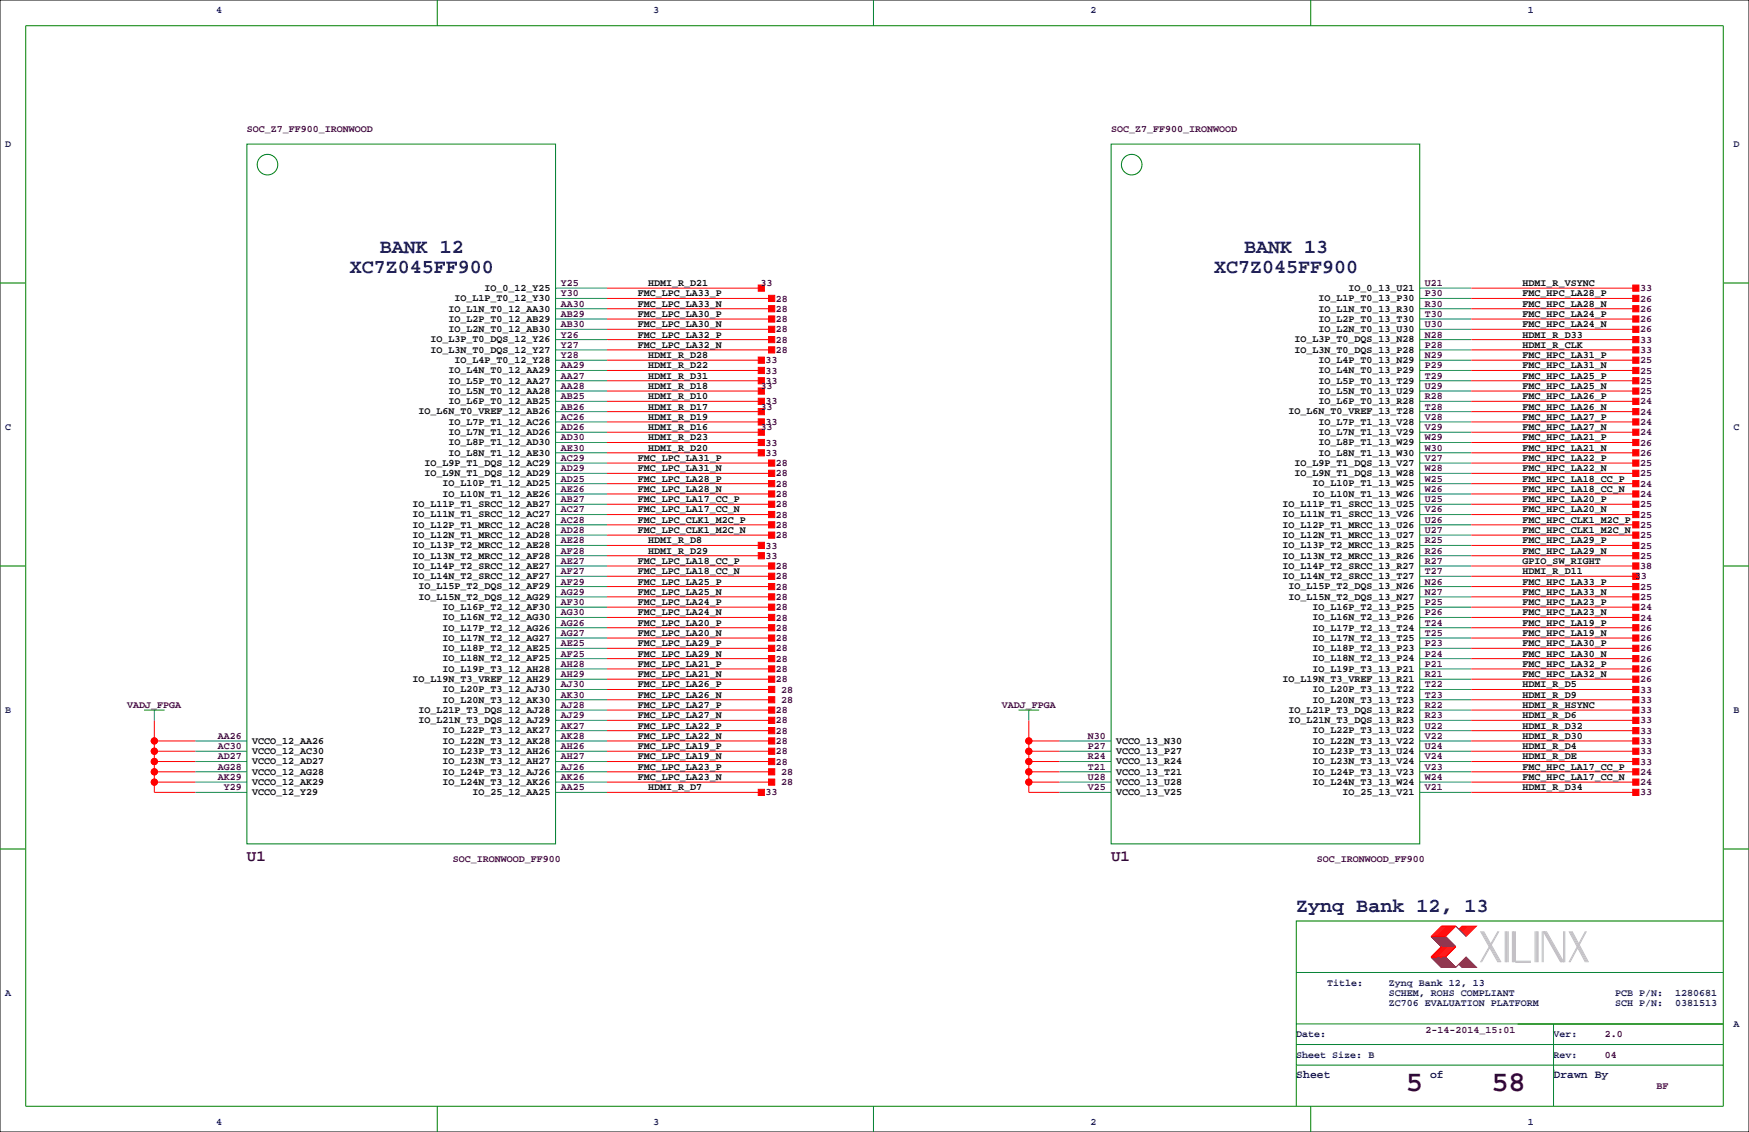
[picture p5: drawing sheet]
<svg xmlns="http://www.w3.org/2000/svg" width="432mm" height="279mm" viewBox="0 0 432 279" stroke-linecap="round" stroke-linejoin="round" font-family="sans-serif">
<defs><g id="words">
<g font-size="7.1" fill="#400040">
<text x="347" y="269.3">5</text>
<text x="368.2" y="269.3">58</text>
</g>
<g font-size="4.9" fill="#0000a0">
<text x="93.8" y="62.3">BANK 12</text>
<text x="307.1" y="62.3">BANK 13</text>
<text x="86.4" y="67.4">XC7Z045FF900</text>
<text x="299.7" y="67.4">XC7Z045FF900</text>
<text x="320" y="225.1">Zynq Bank 12, 13</text>
</g>
<g font-size="3.9" fill="#400040">
<text x="61" y="212.6">U1</text>
<text x="274.3" y="212.6">U1</text>
</g>
<g font-size="2.8" fill="#0000a0">
<text x="320" y="266.1">Sheet</text>
<text x="353.1" y="266.1">of</text>
<text x="383.5" y="266.1">Drawn By</text>
</g>
<g font-size="2.5" fill="#0000a0">
<text x="53.3" y="3.3">4</text>
<text x="161.3" y="3.3">3</text>
<text x="269.2" y="3.3">2</text>
<text x="377.2" y="3.3">1</text>
<text x="1.3" y="36.3">D</text>
<text x="428" y="36.3">D</text>
<text x="1.3" y="106.2">C</text>
<text x="428" y="106.2">C</text>
<text x="1.3" y="176">B</text>
<text x="428" y="176">B</text>
<text x="1.3" y="245.9">A</text>
<text x="327.7" y="243.3">Title:</text>
<text x="342.9" y="245.9">SCHEM, ROHS COMPLIANT</text>
<text x="342.9" y="243.3">Zynq Bank 12, 13</text>
<text x="398.8" y="245.9">PCB P/N:</text>
<text x="413.6" y="245.9">1280681</text>
<text x="342.9" y="248.4">ZC706 EVALUATION PLATFORM</text>
<text x="398.8" y="248.4">SCH P/N:</text>
<text x="413.6" y="248.4">0381513</text>
<text x="320" y="256">Date:</text>
<text x="383.5" y="256">Ver:</text>
<text x="428" y="253.5">A</text>
<text x="320" y="261.1">Sheet Size: B</text>
<text x="383.5" y="261.1">Rev:</text>
<text x="53.3" y="277.6">4</text>
<text x="161.3" y="277.6">3</text>
<text x="269.2" y="277.6">2</text>
<text x="377.2" y="277.6">1</text>
</g>
<g font-size="2.5" fill="#400040">
<text x="61" y="32.5">SOC_Z7_FF900_IRONWOOD</text>
<text x="274.3" y="32.5">SOC_Z7_FF900_IRONWOOD</text>
<text x="138.4" y="70.6">Y25</text>
<text x="187.7" y="70.6">33</text>
<text x="351.8" y="70.6">U21</text>
<text x="404.9" y="71.9">33</text>
<text x="138.4" y="75.7">AA30</text>
<text x="138.4" y="73.2">Y30</text>
<text x="191.6" y="77">28</text>
<text x="191.6" y="74.4">28</text>
<text x="351.8" y="75.7">R30</text>
<text x="351.8" y="73.2">P30</text>
<text x="404.9" y="77">26</text>
<text x="404.9" y="74.4">26</text>
<text x="138.4" y="83.3">Y26</text>
<text x="138.4" y="80.8">AB30</text>
<text x="138.4" y="78.2">AB29</text>
<text x="191.6" y="79.5">28</text>
<text x="191.6" y="82">28</text>
<text x="351.8" y="83.3">N28</text>
<text x="351.8" y="80.8">U30</text>
<text x="351.8" y="78.2">T30</text>
<text x="404.9" y="82">26</text>
<text x="404.9" y="79.5">26</text>
<text x="138.4" y="88.4">Y28</text>
<text x="138.4" y="85.9">Y27</text>
<text x="189" y="89.7">33</text>
<text x="191.6" y="87.1">28</text>
<text x="191.6" y="84.6">28</text>
<text x="351.8" y="88.4">N29</text>
<text x="351.8" y="85.9">P28</text>
<text x="404.9" y="89.7">25</text>
<text x="404.9" y="84.6">33</text>
<text x="404.9" y="87.1">33</text>
<text x="138.4" y="93.5">AA27</text>
<text x="138.4" y="90.9">AA29</text>
<text x="189" y="94.7">33</text>
<text x="189" y="92.2">33</text>
<text x="351.8" y="93.5">T29</text>
<text x="351.8" y="90.9">P29</text>
<text x="404.9" y="92.2">25</text>
<text x="404.9" y="94.7">25</text>
<text x="138.4" y="101.1">AB26</text>
<text x="138.4" y="98.6">AB25</text>
<text x="138.4" y="96">AA28</text>
<text x="187.7" y="101.1">33</text>
<text x="187.7" y="96">33</text>
<text x="189" y="99.8">33</text>
<text x="351.8" y="101.1">T28</text>
<text x="351.8" y="98.6">R28</text>
<text x="351.8" y="96">U29</text>
<text x="404.9" y="99.8">24</text>
<text x="404.9" y="97.3">25</text>
<text x="138.4" y="106.2">AD26</text>
<text x="138.4" y="103.6">AC26</text>
<text x="187.7" y="106.2">33</text>
<text x="189" y="104.9">33</text>
<text x="351.8" y="106.2">V29</text>
<text x="351.8" y="103.6">V28</text>
<text x="404.9" y="102.4">24</text>
<text x="404.9" y="107.4">24</text>
<text x="404.9" y="104.9">24</text>
<text x="138.4" y="113.8">AC29</text>
<text x="138.4" y="111.3">AE30</text>
<text x="138.4" y="108.7">AD30</text>
<text x="189" y="110">33</text>
<text x="189" y="112.5">33</text>
<text x="351.8" y="113.8">V27</text>
<text x="351.8" y="111.3">W30</text>
<text x="351.8" y="108.7">W29</text>
<text x="404.9" y="112.5">26</text>
<text x="404.9" y="110">26</text>
<text x="138.4" y="118.9">AD25</text>
<text x="138.4" y="116.3">AD29</text>
<text x="191.6" y="117.6">28</text>
<text x="191.6" y="115.1">28</text>
<text x="351.8" y="118.9">W25</text>
<text x="351.8" y="116.3">W28</text>
<text x="404.9" y="115.1">25</text>
<text x="404.9" y="117.6">25</text>
<text x="138.4" y="124">AB27</text>
<text x="138.4" y="121.4">AE26</text>
<text x="191.6" y="120.1">28</text>
<text x="191.6" y="122.7">28</text>
<text x="191.6" y="125.2">28</text>
<text x="351.8" y="124">U25</text>
<text x="351.8" y="121.4">W26</text>
<text x="404.9" y="125.2">25</text>
<text x="404.9" y="122.7">24</text>
<text x="404.9" y="120.1">24</text>
<text x="138.4" y="131.6">AD28</text>
<text x="138.4" y="129">AC28</text>
<text x="138.4" y="126.5">AC27</text>
<text x="191.6" y="130.3">28</text>
<text x="191.6" y="127.8">28</text>
<text x="351.8" y="131.6">U27</text>
<text x="351.8" y="129">U26</text>
<text x="351.8" y="126.5">V26</text>
<text x="404.9" y="127.8">25</text>
<text x="404.9" y="130.3">25</text>
<text x="138.4" y="136.7">AF28</text>
<text x="138.4" y="134.1">AE28</text>
<text x="189" y="135.4">33</text>
<text x="189" y="137.9">33</text>
<text x="191.6" y="132.8">28</text>
<text x="351.8" y="136.7">R26</text>
<text x="351.8" y="134.1">R25</text>
<text x="404.9" y="137.9">25</text>
<text x="404.9" y="135.4">25</text>
<text x="404.9" y="132.8">25</text>
<text x="138.4" y="141.7">AF27</text>
<text x="138.4" y="139.2">AE27</text>
<text x="191.6" y="143">28</text>
<text x="191.6" y="140.5">28</text>
<text x="351.8" y="141.7">T27</text>
<text x="351.8" y="139.2">R27</text>
<text x="403.6" y="143">33</text>
<text x="404.9" y="140.5">38</text>
<text x="138.4" y="149.4">AF30</text>
<text x="138.4" y="146.8">AG29</text>
<text x="138.4" y="144.3">AF29</text>
<text x="191.6" y="145.5">28</text>
<text x="191.6" y="148.1">28</text>
<text x="351.8" y="149.4">P25</text>
<text x="351.8" y="146.8">N27</text>
<text x="351.8" y="144.3">N26</text>
<text x="404.9" y="148.1">25</text>
<text x="404.9" y="145.5">25</text>
<text x="138.4" y="154.4">AG26</text>
<text x="138.4" y="151.9">AG30</text>
<text x="191.6" y="155.7">28</text>
<text x="191.6" y="150.6">28</text>
<text x="191.6" y="153.2">28</text>
<text x="351.8" y="154.4">T24</text>
<text x="351.8" y="151.9">P26</text>
<text x="404.9" y="155.7">26</text>
<text x="404.9" y="153.2">24</text>
<text x="404.9" y="150.6">24</text>
<text x="138.4" y="159.5">AE25</text>
<text x="138.4" y="157">AG27</text>
<text x="191.6" y="158.2">28</text>
<text x="191.6" y="160.8">28</text>
<text x="351.8" y="159.5">P23</text>
<text x="351.8" y="157">T25</text>
<text x="404.9" y="158.2">26</text>
<text x="404.9" y="160.8">26</text>
<text x="138.4" y="167.1">AH29</text>
<text x="138.4" y="164.6">AH28</text>
<text x="138.4" y="162.1">AF25</text>
<text x="191.6" y="165.9">28</text>
<text x="191.6" y="163.3">28</text>
<text x="351.8" y="167.1">R21</text>
<text x="351.8" y="164.6">P21</text>
<text x="351.8" y="162.1">P24</text>
<text x="404.9" y="163.3">26</text>
<text x="404.9" y="165.9">26</text>
<text x="138.4" y="172.2">AK30</text>
<text x="138.4" y="169.7">AJ30</text>
<text x="191.6" y="168.4">28</text>
<text x="192.8" y="173.5">28</text>
<text x="192.8" y="170.9">28</text>
<text x="351.8" y="172.2">T23</text>
<text x="351.8" y="169.7">T22</text>
<text x="404.9" y="168.4">26</text>
<text x="404.9" y="170.9">33</text>
<text x="404.9" y="173.5">33</text>
<text x="31.4" y="174.8">VADJ_FPGA</text>
<text x="138.4" y="179.8">AK27</text>
<text x="138.4" y="177.3">AJ29</text>
<text x="138.4" y="174.8">AJ28</text>
<text x="191.6" y="178.6">28</text>
<text x="191.6" y="176">28</text>
<text x="247.3" y="174.8">VADJ_FPGA</text>
<text x="351.8" y="179.8">U22</text>
<text x="351.8" y="177.3">R23</text>
<text x="351.8" y="174.8">R22</text>
<text x="404.9" y="176">33</text>
<text x="404.9" y="178.6">33</text>
<text x="53.8" y="184.9">AC30</text>
<text x="53.8" y="182.4">AA26</text>
<text x="138.4" y="184.9">AH26</text>
<text x="138.4" y="182.4">AK28</text>
<text x="191.6" y="183.6">28</text>
<text x="191.6" y="181.1">28</text>
<text x="268.6" y="184.9">P27</text>
<text x="268.6" y="182.4">N30</text>
<text x="351.8" y="184.9">U24</text>
<text x="351.8" y="182.4">V22</text>
<text x="404.9" y="181.1">33</text>
<text x="404.9" y="183.6">33</text>
<text x="53.8" y="190">AG28</text>
<text x="53.8" y="187.5">AD27</text>
<text x="138.4" y="190">AJ26</text>
<text x="138.4" y="187.5">AH27</text>
<text x="191.6" y="188.7">28</text>
<text x="191.6" y="186.2">28</text>
<text x="192.8" y="191.3">28</text>
<text x="268.6" y="190">T21</text>
<text x="268.6" y="187.5">R24</text>
<text x="351.8" y="190">V23</text>
<text x="351.8" y="187.5">V24</text>
<text x="404.9" y="191.3">24</text>
<text x="404.9" y="186.2">33</text>
<text x="404.9" y="188.7">33</text>
<text x="53.8" y="192.5">AK29</text>
<text x="55.2" y="195.1">Y29</text>
<text x="138.4" y="195.1">AA25</text>
<text x="138.4" y="192.5">AK26</text>
<text x="189" y="196.3">33</text>
<text x="192.8" y="193.8">28</text>
<text x="268.6" y="195.1">V25</text>
<text x="268.6" y="192.5">U28</text>
<text x="351.8" y="195.1">V21</text>
<text x="351.8" y="192.5">W24</text>
<text x="404.9" y="193.8">24</text>
<text x="404.9" y="196.3">33</text>
<text x="111.8" y="212.9">SOC_IRONWOOD_FF900</text>
<text x="325.1" y="212.9">SOC_IRONWOOD_FF900</text>
<text x="351.9" y="255">2-14-2014_15:01</text>
<text x="396.2" y="256">2.0</text>
<text x="396.2" y="261.1">04</text>
<text x="408.9" y="268.7">BF</text>
</g>
<g font-size="2.5">
<text x="119.6" y="71.8">IO_0_12_Y25</text>
<text x="160" y="70.6">HDMI_R_D21</text>
<text x="333" y="71.8">IO_0_13_U21</text>
<text x="375.9" y="70.6">HDMI_R_VSYNC</text>
<text x="110.7" y="76.9">IO_L1N_T0_12_AA30</text>
<text x="112.2" y="74.4">IO_L1P_T0_12_Y30</text>
<text x="157.5" y="75.7">FMC_LPC_LA33_N</text>
<text x="157.5" y="73.2">FMC_LPC_LA33_P</text>
<text x="325.5" y="76.9">IO_L1N_T0_13_R30</text>
<text x="325.5" y="74.4">IO_L1P_T0_13_P30</text>
<text x="375.9" y="75.7">FMC_HPC_LA28_N</text>
<text x="375.9" y="73.2">FMC_HPC_LA28_P</text>
<text x="110.7" y="82">IO_L2N_T0_12_AB30</text>
<text x="110.7" y="79.4">IO_L2P_T0_12_AB29</text>
<text x="157.5" y="78.2">FMC_LPC_LA30_P</text>
<text x="157.5" y="80.8">FMC_LPC_LA30_N</text>
<text x="157.5" y="83.3">FMC_LPC_LA32_P</text>
<text x="325.5" y="82">IO_L2N_T0_13_U30</text>
<text x="325.5" y="79.4">IO_L2P_T0_13_T30</text>
<text x="375.9" y="80.8">FMC_HPC_LA24_N</text>
<text x="375.9" y="78.2">FMC_HPC_LA24_P</text>
<text x="375.9" y="83.3">HDMI_R_D33</text>
<text x="106.3" y="87.1">IO_L3N_T0_DQS_12_Y27</text>
<text x="106.3" y="84.5">IO_L3P_T0_DQS_12_Y26</text>
<text x="112.2" y="89.6">IO_L4P_T0_12_Y28</text>
<text x="157.5" y="85.9">FMC_LPC_LA32_N</text>
<text x="160" y="88.4">HDMI_R_D28</text>
<text x="319.6" y="87.1">IO_L3N_T0_DQS_13_P28</text>
<text x="319.6" y="84.5">IO_L3P_T0_DQS_13_N28</text>
<text x="325.5" y="89.6">IO_L4P_T0_13_N29</text>
<text x="375.9" y="88.4">FMC_HPC_LA31_P</text>
<text x="375.9" y="85.9">HDMI_R_CLK</text>
<text x="110.7" y="94.7">IO_L5P_T0_12_AA27</text>
<text x="110.7" y="92.1">IO_L4N_T0_12_AA29</text>
<text x="160" y="93.5">HDMI_R_D31</text>
<text x="160" y="90.9">HDMI_R_D22</text>
<text x="325.5" y="94.7">IO_L5P_T0_13_T29</text>
<text x="325.5" y="92.1">IO_L4N_T0_13_P29</text>
<text x="375.9" y="90.9">FMC_HPC_LA31_N</text>
<text x="375.9" y="93.5">FMC_HPC_LA25_P</text>
<text x="110.7" y="99.8">IO_L6P_T0_12_AB25</text>
<text x="110.7" y="97.2">IO_L5N_T0_12_AA28</text>
<text x="160" y="98.6">HDMI_R_D10</text>
<text x="160" y="101.1">HDMI_R_D17</text>
<text x="160" y="96">HDMI_R_D18</text>
<text x="325.5" y="99.8">IO_L6P_T0_13_R28</text>
<text x="325.5" y="97.2">IO_L5N_T0_13_U29</text>
<text x="375.9" y="101.1">FMC_HPC_LA26_N</text>
<text x="375.9" y="98.6">FMC_HPC_LA26_P</text>
<text x="375.9" y="96">FMC_HPC_LA25_N</text>
<text x="103.3" y="102.3">IO_L6N_T0_VREF_12_AB26</text>
<text x="110.7" y="107.4">IO_L7N_T1_12_AD26</text>
<text x="110.7" y="104.8">IO_L7P_T1_12_AC26</text>
<text x="160" y="106.2">HDMI_R_D16</text>
<text x="160" y="103.6">HDMI_R_D19</text>
<text x="318.1" y="102.3">IO_L6N_T0_VREF_13_T28</text>
<text x="325.5" y="107.4">IO_L7N_T1_13_V29</text>
<text x="325.5" y="104.8">IO_L7P_T1_13_V28</text>
<text x="375.9" y="106.2">FMC_HPC_LA27_N</text>
<text x="375.9" y="103.6">FMC_HPC_LA27_P</text>
<text x="110.7" y="112.5">IO_L8N_T1_12_AE30</text>
<text x="110.7" y="109.9">IO_L8P_T1_12_AD30</text>
<text x="157.5" y="113.8">FMC_LPC_LA31_P</text>
<text x="160" y="108.7">HDMI_R_D23</text>
<text x="160" y="111.3">HDMI_R_D20</text>
<text x="325.5" y="112.5">IO_L8N_T1_13_W30</text>
<text x="325.5" y="109.9">IO_L8P_T1_13_W29</text>
<text x="375.9" y="111.3">FMC_HPC_LA21_N</text>
<text x="375.9" y="108.7">FMC_HPC_LA21_P</text>
<text x="375.9" y="113.8">FMC_HPC_LA22_P</text>
<text x="104.8" y="117.5">IO_L9N_T1_DQS_12_AD29</text>
<text x="104.8" y="115">IO_L9P_T1_DQS_12_AC29</text>
<text x="157.5" y="118.9">FMC_LPC_LA28_P</text>
<text x="157.5" y="116.3">FMC_LPC_LA31_N</text>
<text x="319.6" y="117.5">IO_L9N_T1_DQS_13_W28</text>
<text x="319.6" y="115">IO_L9P_T1_DQS_13_V27</text>
<text x="375.9" y="118.9">FMC_HPC_LA18_CC_P</text>
<text x="375.9" y="116.3">FMC_HPC_LA22_N</text>
<text x="101.8" y="125.2">IO_L11P_T1_SRCC_12_AB27</text>
<text x="109.2" y="122.6">IO_L10N_T1_12_AE26</text>
<text x="109.2" y="120.1">IO_L10P_T1_12_AD25</text>
<text x="157.5" y="121.4">FMC_LPC_LA28_N</text>
<text x="157.5" y="124">FMC_LPC_LA17_CC_P</text>
<text x="316.7" y="125.2">IO_L11P_T1_SRCC_13_U25</text>
<text x="324.1" y="122.6">IO_L10N_T1_13_W26</text>
<text x="324.1" y="120.1">IO_L10P_T1_13_W25</text>
<text x="375.9" y="124">FMC_HPC_LA20_P</text>
<text x="375.9" y="121.4">FMC_HPC_LA18_CC_N</text>
<text x="101.8" y="130.2">IO_L12P_T1_MRCC_12_AC28</text>
<text x="101.8" y="127.7">IO_L11N_T1_SRCC_12_AC27</text>
<text x="157.5" y="131.6">FMC_LPC_CLK1_M2C_N</text>
<text x="157.5" y="129">FMC_LPC_CLK1_M2C_P</text>
<text x="157.5" y="126.5">FMC_LPC_LA17_CC_N</text>
<text x="316.7" y="130.2">IO_L12P_T1_MRCC_13_U26</text>
<text x="316.7" y="127.7">IO_L11N_T1_SRCC_13_V26</text>
<text x="375.9" y="126.5">FMC_HPC_LA20_N</text>
<text x="375.9" y="131.6">FMC_HPC_CLK1_M2C_N</text>
<text x="375.9" y="129">FMC_HPC_CLK1_M2C_P</text>
<text x="101.8" y="137.9">IO_L13N_T2_MRCC_12_AF28</text>
<text x="101.8" y="135.3">IO_L13P_T2_MRCC_12_AE28</text>
<text x="101.8" y="132.8">IO_L12N_T1_MRCC_12_AD28</text>
<text x="160" y="134.1">HDMI_R_D8</text>
<text x="160" y="136.7">HDMI_R_D29</text>
<text x="316.7" y="137.9">IO_L13N_T2_MRCC_13_R26</text>
<text x="316.7" y="135.3">IO_L13P_T2_MRCC_13_R25</text>
<text x="316.7" y="132.8">IO_L12N_T1_MRCC_13_U27</text>
<text x="375.9" y="136.7">FMC_HPC_LA29_N</text>
<text x="375.9" y="134.1">FMC_HPC_LA29_P</text>
<text x="101.8" y="142.9">IO_L14N_T2_SRCC_12_AF27</text>
<text x="101.8" y="140.4">IO_L14P_T2_SRCC_12_AE27</text>
<text x="157.5" y="141.7">FMC_LPC_LA18_CC_N</text>
<text x="157.5" y="139.2">FMC_LPC_LA18_CC_P</text>
<text x="316.7" y="142.9">IO_L14N_T2_SRCC_13_T27</text>
<text x="316.7" y="140.4">IO_L14P_T2_SRCC_13_R27</text>
<text x="375.9" y="141.7">HDMI_R_D11</text>
<text x="375.9" y="139.2">GPIO_SW_RIGHT</text>
<text x="103.3" y="148">IO_L15N_T2_DQS_12_AG29</text>
<text x="103.3" y="145.5">IO_L15P_T2_DQS_12_AF29</text>
<text x="157.5" y="144.3">FMC_LPC_LA25_P</text>
<text x="157.5" y="146.8">FMC_LPC_LA25_N</text>
<text x="157.5" y="149.4">FMC_LPC_LA24_P</text>
<text x="318.1" y="148">IO_L15N_T2_DQS_13_N27</text>
<text x="318.1" y="145.5">IO_L15P_T2_DQS_13_N26</text>
<text x="375.9" y="146.8">FMC_HPC_LA33_N</text>
<text x="375.9" y="144.3">FMC_HPC_LA33_P</text>
<text x="375.9" y="149.4">FMC_HPC_LA23_P</text>
<text x="109.2" y="155.6">IO_L17P_T2_12_AG26</text>
<text x="109.2" y="153.1">IO_L16N_T2_12_AG30</text>
<text x="109.2" y="150.6">IO_L16P_T2_12_AF30</text>
<text x="157.5" y="154.4">FMC_LPC_LA20_P</text>
<text x="157.5" y="151.9">FMC_LPC_LA24_N</text>
<text x="324.1" y="155.6">IO_L17P_T2_13_T24</text>
<text x="324.1" y="153.1">IO_L16N_T2_13_P26</text>
<text x="324.1" y="150.6">IO_L16P_T2_13_P25</text>
<text x="375.9" y="154.4">FMC_HPC_LA19_P</text>
<text x="375.9" y="151.9">FMC_HPC_LA23_N</text>
<text x="109.2" y="160.7">IO_L18P_T2_12_AE25</text>
<text x="109.2" y="158.2">IO_L17N_T2_12_AG27</text>
<text x="157.5" y="157">FMC_LPC_LA20_N</text>
<text x="157.5" y="159.5">FMC_LPC_LA29_P</text>
<text x="324.1" y="160.7">IO_L18P_T2_13_P23</text>
<text x="324.1" y="158.2">IO_L17N_T2_13_T25</text>
<text x="375.9" y="157">FMC_HPC_LA19_N</text>
<text x="375.9" y="159.5">FMC_HPC_LA30_P</text>
<text x="109.2" y="165.8">IO_L19P_T3_12_AH28</text>
<text x="109.2" y="163.3">IO_L18N_T2_12_AF25</text>
<text x="157.5" y="164.6">FMC_LPC_LA21_P</text>
<text x="157.5" y="167.1">FMC_LPC_LA21_N</text>
<text x="157.5" y="162.1">FMC_LPC_LA29_N</text>
<text x="324.1" y="165.8">IO_L19P_T3_13_P21</text>
<text x="324.1" y="163.3">IO_L18N_T2_13_P24</text>
<text x="375.9" y="162.1">FMC_HPC_LA30_N</text>
<text x="375.9" y="167.1">FMC_HPC_LA32_N</text>
<text x="375.9" y="164.6">FMC_HPC_LA32_P</text>
<text x="101.8" y="168.3">IO_L19N_T3_VREF_12_AH29</text>
<text x="109.2" y="173.4">IO_L20N_T3_12_AK30</text>
<text x="109.2" y="170.9">IO_L20P_T3_12_AJ30</text>
<text x="157.5" y="172.2">FMC_LPC_LA26_N</text>
<text x="157.5" y="169.7">FMC_LPC_LA26_P</text>
<text x="316.7" y="168.3">IO_L19N_T3_VREF_13_R21</text>
<text x="324.1" y="173.4">IO_L20N_T3_13_T23</text>
<text x="324.1" y="170.9">IO_L20P_T3_13_T22</text>
<text x="375.9" y="169.7">HDMI_R_D5</text>
<text x="375.9" y="172.2">HDMI_R_D9</text>
<text x="103.3" y="178.5">IO_L21N_T3_DQS_12_AJ29</text>
<text x="103.3" y="176">IO_L21P_T3_DQS_12_AJ28</text>
<text x="157.5" y="179.8">FMC_LPC_LA22_P</text>
<text x="157.5" y="177.3">FMC_LPC_LA27_N</text>
<text x="157.5" y="174.8">FMC_LPC_LA27_P</text>
<text x="318.1" y="178.5">IO_L21N_T3_DQS_13_R23</text>
<text x="318.1" y="176">IO_L21P_T3_DQS_13_R22</text>
<text x="375.9" y="174.8">HDMI_R_HSYNC</text>
<text x="375.9" y="179.8">HDMI_R_D32</text>
<text x="375.9" y="177.3">HDMI_R_D6</text>
<text x="62.2" y="183.6">VCCO_12_AA26</text>
<text x="109.2" y="183.6">IO_L22N_T3_12_AK28</text>
<text x="109.2" y="181">IO_L22P_T3_12_AK27</text>
<text x="157.5" y="184.9">FMC_LPC_LA19_P</text>
<text x="157.5" y="182.4">FMC_LPC_LA22_N</text>
<text x="275.6" y="183.6">VCCO_13_N30</text>
<text x="324.1" y="183.6">IO_L22N_T3_13_V22</text>
<text x="324.1" y="181">IO_L22P_T3_13_U22</text>
<text x="375.9" y="182.4">HDMI_R_D30</text>
<text x="375.9" y="184.9">HDMI_R_D4</text>
<text x="62.2" y="191.2">VCCO_12_AG28</text>
<text x="62.2" y="188.7">VCCO_12_AD27</text>
<text x="62.2" y="186.1">VCCO_12_AC30</text>
<text x="109.2" y="191.2">IO_L24P_T3_12_AJ26</text>
<text x="109.2" y="188.7">IO_L23N_T3_12_AH27</text>
<text x="109.2" y="186.1">IO_L23P_T3_12_AH26</text>
<text x="157.5" y="190">FMC_LPC_LA23_P</text>
<text x="157.5" y="187.5">FMC_LPC_LA19_N</text>
<text x="275.6" y="191.2">VCCO_13_T21</text>
<text x="275.6" y="188.7">VCCO_13_R24</text>
<text x="275.6" y="186.1">VCCO_13_P27</text>
<text x="324.1" y="191.2">IO_L24P_T3_13_V23</text>
<text x="324.1" y="188.7">IO_L23N_T3_13_V24</text>
<text x="324.1" y="186.1">IO_L23P_T3_13_U24</text>
<text x="375.9" y="190">FMC_HPC_LA17_CC_P</text>
<text x="375.9" y="187.5">HDMI_R_DE</text>
<text x="62.2" y="196.3">VCCO_12_Y29</text>
<text x="62.2" y="193.7">VCCO_12_AK29</text>
<text x="109.2" y="193.7">IO_L24N_T3_12_AK26</text>
<text x="116.6" y="196.3">IO_25_12_AA25</text>
<text x="157.5" y="192.5">FMC_LPC_LA23_N</text>
<text x="160" y="195.1">HDMI_R_D7</text>
<text x="275.6" y="196.3">VCCO_13_V25</text>
<text x="275.6" y="193.7">VCCO_13_U28</text>
<text x="324.1" y="193.7">IO_L24N_T3_13_W24</text>
<text x="331.5" y="196.3">IO_25_13_V21</text>
<text x="375.9" y="192.5">FMC_HPC_LA17_CC_N</text>
<text x="375.9" y="195.1">HDMI_R_D34</text>
</g>
</g></defs>
<path d="M0 0h431.8v279.4h-431.8z" fill="none" stroke="#000" stroke-width=".25"/>
<g fill="none" stroke="#f00" stroke-width=".25">
<path d="M149.9 71.1h38.1M149.9 73.7h40.6M149.9 76.2h40.6M149.9 78.7h40.6M363.2 71.1h40.7M363.2 73.7h40.7M363.2 76.2h40.7M363.2 78.7h40.7M149.9 86.4h40.6M149.9 83.8h40.6M149.9 91.4h38.1M149.9 88.9h38.1"/>
<path d="M149.9 96.5h38.1M149.9 94h38.1M149.9 99.1h38.1M149.9 81.3h40.6M363.2 86.4h40.7M363.2 83.8h40.7M363.2 91.4h40.7M363.2 88.9h40.7M363.2 96.5h40.7M363.2 94h40.7M363.2 99.1h40.7M363.2 81.3h40.7"/>
<path d="M149.9 104.1h38.1M149.9 111.8h38.1M149.9 109.2h38.1M149.9 101.6h38.1M149.9 106.7h38.1M149.9 114.3h40.6M149.9 116.8h40.6M149.9 119.4h40.6M363.2 104.1h40.7M363.2 111.8h40.7M363.2 109.2h40.7M363.2 101.6h40.7"/>
<path d="M363.2 106.7h40.7M363.2 114.3h40.7M363.2 116.8h40.7M363.2 119.4h40.7M149.9 139.7h40.6M149.9 129.5h40.6M149.9 132.1h40.6M149.9 124.5h40.6M149.9 127h40.6M149.9 137.2h38.1M149.9 134.6h38.1M149.9 121.9h40.6"/>
<path d="M363.2 139.7h40.7M363.2 129.5h40.7M363.2 132.1h40.7M363.2 124.5h40.7M363.2 127h40.7M363.2 137.2h40.7M363.2 134.6h40.7M363.2 121.9h40.7M149.9 142.2h40.6M149.9 152.4h40.6M149.9 149.9h40.6M149.9 147.3h40.6"/>
<path d="M149.9 144.8h40.6M149.9 157.5h40.6M149.9 154.9h40.6M363.2 142.2h40.7M363.2 152.4h40.7M363.2 149.9h40.7M363.2 147.3h40.7M363.2 144.8h40.7M363.2 157.5h40.7M363.2 154.9h40.7M38.1 177.8v17.8h10.2M149.9 160h40.6"/>
<path d="M149.9 162.6h40.6M149.9 172.7h40.6M149.9 177.8h40.6M149.9 170.2h40.6M149.9 175.3h40.6M149.9 167.6h40.6M149.9 165.1h40.6M254 177.8v17.8h7.6M363.2 160h40.7M363.2 162.6h40.7M363.2 172.7h40.7M363.2 177.8h40.7"/>
<path d="M363.2 170.2h40.7M363.2 175.3h40.7M363.2 167.6h40.7M363.2 165.1h40.7M38.1 193h10.2M38.1 190.5h10.2M38.1 188h10.2M38.1 185.4h10.2M38.1 182.9h10.2M149.9 195.6h38.1M149.9 193h40.6M149.9 190.5h40.6"/>
<path d="M149.9 188h40.6M149.9 185.4h40.6M149.9 182.9h40.6M149.9 180.3h40.6M254 193h7.6M254 190.5h7.6M254 188h7.6M254 185.4h7.6M254 182.9h7.6M363.2 195.6h40.7M363.2 193h40.7M363.2 190.5h40.7"/>
<path d="M363.2 188h40.7M363.2 185.4h40.7M363.2 182.9h40.7M363.2 180.3h40.7M355.9 233.7l-2.6 2.5h3.6l2.5-2.5M355.9 228.6h3.5l-2.5 2.5h-3.6zM356.1 233.7l-2.5 2.5M356.1 228.6l-2.5 2.5M356.4 233.7l-2.6 2.5M356.4 228.6l-2.6 2.5M356.6 233.7l-2.5 2.5M356.6 228.6l-2.5 2.5"/>
<path d="M356.9 233.7l-2.6 2.5M356.9 228.6l-2.6 2.5M357.1 233.7l-2.5 2.5M357.1 228.6l-2.5 2.5M357.4 233.7l-2.6 2.5M357.4 228.6l-2.6 2.5M357.6 233.7l-2.5 2.5M357.6 228.6l-2.5 2.5M357.9 233.7l-2.6 2.5M357.9 228.6l-2.6 2.5M358.1 233.7l-2.5 2.5M358.1 228.6l-2.5 2.5"/>
<path d="M358.4 233.7l-2.5 2.5M358.4 228.6l-2.5 2.5M358.6 233.7l-2.5 2.5M358.6 228.6l-2.5 2.5M358.9 233.7l-2.5 2.5M358.9 228.6l-2.5 2.5M359.2 233.7l-2.6 2.5M359.2 228.6l-2.6 2.5M360.2 229.4l.7-.8h3.6l-2.6 2.5M361.2 228.6l-.8 .8M361.4 228.6l-1 1M361.7 228.6l-1 1"/>
<path d="M361.9 228.6l-1.2 1.3M362.2 228.6l-1.3 1.3M362.5 228.6l-1.6 1.5M362.7 228.6l-1.5 1.5M363 228.6l-1.8 1.8M363.2 228.6l-1.8 1.8M363.5 228.6l-2.1 2M363.7 228.6l-2 2M364 228.6l-2.3 2.3M364.2 228.6l-2.3 2.3"/>
<circle cx="38.1" cy="182.9" r=".76"/>
<circle cx="38.1" cy="193" r=".76"/>
<circle cx="38.1" cy="190.5" r=".76"/>
<circle cx="38.1" cy="185.4" r=".76"/>
<circle cx="38.1" cy="188" r=".76"/>
<circle cx="254" cy="182.9" r=".76"/>
<circle cx="254" cy="190.5" r=".76"/>
<circle cx="254" cy="193" r=".76"/>
<circle cx="254" cy="185.4" r=".76"/>
<circle cx="254" cy="188" r=".76"/>
</g>
<g fill="#f00" stroke="#f00" stroke-width=".25">
<path d="M403.1 138.9h1.5v1.6h-1.5z" fill-rule="evenodd"/>
<path d="M403.1 141.5h1.5v1.5h-1.5z" fill-rule="evenodd"/>
<path d="M403.1 128.8h1.5v1.5h-1.5z" fill-rule="evenodd"/>
<path d="M403.1 131.3h1.5v1.5h-1.5z" fill-rule="evenodd"/>
<path d="M189.7 159.3h1.6v1.5h-1.6z" fill-rule="evenodd"/>
<path d="M189.7 161.8h1.6v1.5h-1.6z" fill-rule="evenodd"/>
<path d="M189.7 123.7h1.6v1.5h-1.6z" fill-rule="evenodd"/>
<path d="M189.7 126.2h1.6v1.6h-1.6z" fill-rule="evenodd"/>
<path d="M403.1 194.8h1.5v1.5h-1.5z" fill-rule="evenodd"/>
<path d="M403.1 187.2h1.5v1.5h-1.5z" fill-rule="evenodd"/>
<path d="M403.1 85.6h1.5v1.5h-1.5z" fill-rule="evenodd"/>
<path d="M403.1 83.1h1.5v1.5h-1.5z" fill-rule="evenodd"/>
<path d="M403.1 70.4h1.5v1.5h-1.5z" fill-rule="evenodd"/>
<path d="M187.2 103.4h1.5v1.5h-1.5z" fill-rule="evenodd"/>
<path d="M187.2 111h1.5v1.5h-1.5z" fill-rule="evenodd"/>
<path d="M187.2 108.5h1.5v1.5h-1.5z" fill-rule="evenodd"/>
<path d="M187.2 90.7h1.5v1.5h-1.5z" fill-rule="evenodd"/>
<path d="M187.2 88.1h1.5v1.6h-1.5z" fill-rule="evenodd"/>
<path d="M187.2 95.8h1.5v1.5h-1.5z" fill-rule="evenodd"/>
<path d="M187.2 93.2h1.5v1.5h-1.5z" fill-rule="evenodd"/>
<path d="M187.2 136.4h1.5v1.5h-1.5z" fill-rule="evenodd"/>
<path d="M187.2 133.9h1.5v1.5h-1.5z" fill-rule="evenodd"/>
<path d="M187.2 100.8h1.5v1.6h-1.5z" fill-rule="evenodd"/>
<path d="M187.2 98.3h1.5v1.5h-1.5z" fill-rule="evenodd"/>
<path d="M187.2 105.9h1.5v1.5h-1.5z" fill-rule="evenodd"/>
<path d="M187.2 194.8h1.5v1.5h-1.5z" fill-rule="evenodd"/>
<path d="M187.2 70.4h1.5v1.5h-1.5z" fill-rule="evenodd"/>
<path d="M403.1 184.7h1.5v1.5h-1.5z" fill-rule="evenodd"/>
<path d="M403.1 172h1.5v1.5h-1.5z" fill-rule="evenodd"/>
<path d="M403.1 177h1.5v1.6h-1.5z" fill-rule="evenodd"/>
<path d="M403.1 169.4h1.5v1.5h-1.5z" fill-rule="evenodd"/>
<path d="M403.1 182.1h1.5v1.5h-1.5z" fill-rule="evenodd"/>
<path d="M403.1 179.6h1.5v1.5h-1.5z" fill-rule="evenodd"/>
<path d="M403.1 174.5h1.5v1.5h-1.5z" fill-rule="evenodd"/>
<path d="M189.7 83.1h1.6v1.5h-1.6z" fill-rule="evenodd"/>
<path d="M189.7 85.6h1.6v1.5h-1.6z" fill-rule="evenodd"/>
<path d="M189.7 138.9h1.6v1.6h-1.6z" fill-rule="evenodd"/>
<path d="M189.7 141.5h1.6v1.5h-1.6z" fill-rule="evenodd"/>
<path d="M189.7 72.9h1.6v1.5h-1.6z" fill-rule="evenodd"/>
<path d="M189.7 75.4h1.6v1.6h-1.6z" fill-rule="evenodd"/>
<path d="M189.7 80.5h1.6v1.5h-1.6z" fill-rule="evenodd"/>
<path d="M189.7 78h1.6v1.5h-1.6z" fill-rule="evenodd"/>
<path d="M189.7 113.5h1.6v1.6h-1.6z" fill-rule="evenodd"/>
<path d="M189.7 116.1h1.6v1.5h-1.6z" fill-rule="evenodd"/>
<path d="M189.7 121.2h1.6v1.5h-1.6z" fill-rule="evenodd"/>
<path d="M189.7 118.6h1.6v1.5h-1.6z" fill-rule="evenodd"/>
<path d="M189.7 151.6h1.6v1.6h-1.6z" fill-rule="evenodd"/>
<path d="M189.7 149.1h1.6v1.5h-1.6z" fill-rule="evenodd"/>
<path d="M189.7 146.6h1.6v1.5h-1.6z" fill-rule="evenodd"/>
<path d="M189.7 144h1.6v1.5h-1.6z" fill-rule="evenodd"/>
<path d="M189.7 166.9h1.6v1.5h-1.6z" fill-rule="evenodd"/>
<path d="M189.7 164.3h1.6v1.6h-1.6z" fill-rule="evenodd"/>
<path d="M189.7 169.4h1.6v1.5h-1.6z" fill-rule="evenodd"/>
<path d="M189.7 172h1.6v1.5h-1.6z" fill-rule="evenodd"/>
<path d="M189.7 174.5h1.6v1.5h-1.6z" fill-rule="evenodd"/>
<path d="M189.7 177h1.6v1.6h-1.6z" fill-rule="evenodd"/>
<path d="M189.7 179.6h1.6v1.5h-1.6z" fill-rule="evenodd"/>
<path d="M189.7 182.1h1.6v1.5h-1.6z" fill-rule="evenodd"/>
<path d="M189.7 184.7h1.6v1.5h-1.6z" fill-rule="evenodd"/>
<path d="M189.7 187.2h1.6v1.5h-1.6z" fill-rule="evenodd"/>
<path d="M189.7 156.7h1.6v1.5h-1.6z" fill-rule="evenodd"/>
<path d="M189.7 154.2h1.6v1.5h-1.6z" fill-rule="evenodd"/>
<path d="M189.7 189.7h1.6v1.6h-1.6z" fill-rule="evenodd"/>
<path d="M189.7 192.3h1.6v1.5h-1.6z" fill-rule="evenodd"/>
<path d="M403.1 93.2h1.5v1.5h-1.5z" fill-rule="evenodd"/>
<path d="M403.1 95.8h1.5v1.5h-1.5z" fill-rule="evenodd"/>
<path d="M403.1 103.4h1.5v1.5h-1.5z" fill-rule="evenodd"/>
<path d="M403.1 105.9h1.5v1.5h-1.5z" fill-rule="evenodd"/>
<path d="M403.1 116.1h1.5v1.5h-1.5z" fill-rule="evenodd"/>
<path d="M403.1 113.5h1.5v1.6h-1.5z" fill-rule="evenodd"/>
<path d="M403.1 149.1h1.5v1.5h-1.5z" fill-rule="evenodd"/>
<path d="M403.1 151.6h1.5v1.6h-1.5z" fill-rule="evenodd"/>
<path d="M403.1 118.6h1.5v1.5h-1.5z" fill-rule="evenodd"/>
<path d="M403.1 121.2h1.5v1.5h-1.5z" fill-rule="evenodd"/>
<path d="M403.1 189.7h1.5v1.6h-1.5z" fill-rule="evenodd"/>
<path d="M403.1 192.3h1.5v1.5h-1.5z" fill-rule="evenodd"/>
<path d="M403.1 164.3h1.5v1.6h-1.5z" fill-rule="evenodd"/>
<path d="M403.1 166.9h1.5v1.5h-1.5z" fill-rule="evenodd"/>
<path d="M403.1 159.3h1.5v1.5h-1.5z" fill-rule="evenodd"/>
<path d="M403.1 161.8h1.5v1.5h-1.5z" fill-rule="evenodd"/>
<path d="M403.1 144h1.5v1.5h-1.5z" fill-rule="evenodd"/>
<path d="M403.1 146.6h1.5v1.5h-1.5z" fill-rule="evenodd"/>
<path d="M403.1 90.7h1.5v1.5h-1.5z" fill-rule="evenodd"/>
<path d="M403.1 88.1h1.5v1.6h-1.5z" fill-rule="evenodd"/>
<path d="M403.1 72.9h1.5v1.5h-1.5z" fill-rule="evenodd"/>
<path d="M403.1 75.4h1.5v1.6h-1.5z" fill-rule="evenodd"/>
<path d="M403.1 78h1.5v1.5h-1.5z" fill-rule="evenodd"/>
<path d="M403.1 80.5h1.5v1.5h-1.5z" fill-rule="evenodd"/>
<path d="M403.1 108.5h1.5v1.5h-1.5z" fill-rule="evenodd"/>
<path d="M403.1 111h1.5v1.5h-1.5z" fill-rule="evenodd"/>
<path d="M403.1 154.2h1.5v1.5h-1.5z" fill-rule="evenodd"/>
<path d="M403.1 156.7h1.5v1.5h-1.5z" fill-rule="evenodd"/>
<path d="M403.1 123.7h1.5v1.5h-1.5z" fill-rule="evenodd"/>
<path d="M403.1 126.2h1.5v1.6h-1.5z" fill-rule="evenodd"/>
<path d="M403.1 98.3h1.5v1.5h-1.5z" fill-rule="evenodd"/>
<path d="M403.1 100.8h1.5v1.6h-1.5z" fill-rule="evenodd"/>
<path d="M403.1 133.9h1.5v1.5h-1.5z" fill-rule="evenodd"/>
<path d="M403.1 136.4h1.5v1.5h-1.5z" fill-rule="evenodd"/>
<path d="M189.7 128.8h1.6v1.5h-1.6z" fill-rule="evenodd"/>
<path d="M189.7 131.3h1.6v1.5h-1.6z" fill-rule="evenodd"/>
<circle cx="254" cy="182.9" r=".76"/>
<circle cx="254" cy="185.4" r=".76"/>
<circle cx="254" cy="188" r=".76"/>
<circle cx="254" cy="190.5" r=".76"/>
<circle cx="254" cy="193" r=".76"/>
<circle cx="38.1" cy="182.9" r=".76"/>
<circle cx="38.1" cy="185.4" r=".76"/>
<circle cx="38.1" cy="188" r=".76"/>
<circle cx="38.1" cy="190.5" r=".76"/>
<circle cx="38.1" cy="193" r=".76"/>
</g>
<g fill="none" stroke="#008000" stroke-width=".25">
<path d="M6.3 6.4h419.1v266.6h-419.1zM107.9 0v6.4M215.6 0v6.4M323.6 0v6.4M61 35.6h76.2v172.7h-76.2zM274.3 35.6h76.2v172.7h-76.2zM0 69.8h6.3M425.4 69.8h6.4M0 139.7h6.3M425.4 139.7h6.4M35.6 175.3h5M38.1 175.3h.1"/>
<path d="M251.5 175.3h5M254 175.3h.1M0 209.5h6.3M425.4 209.5h6.4M425.4 227.3h-105.4v35.6M320 257.8h105.4M320 252.7h105.4M320 240h105.4M383.5 252.7v20.3M107.9 273v6.4M215.6 273v6.4M320 262.9v10.1"/>
<path d="M320 262.9h105.4M323.6 273v6.4M383.5 264.2h.1"/>
<circle cx="66" cy="40.6" r="2.54"/>
<circle cx="279.4" cy="40.6" r="2.54"/>
</g>
<g fill="none" stroke="#800000" stroke-width=".25">
<path d="M353.3 236.2l2.6 2.6h3.5M353.3 231.1l2.6 2.6M353.6 231.1l2.5 2.6M353.6 236.2l2.5 2.6M353.8 231.1l2.6 2.6M353.8 236.2l2.6 2.6M354.1 231.1l2.5 2.6M354.1 236.2l2.5 2.6M354.3 231.1l2.6 2.6M354.3 236.2l2.6 2.6M354.6 231.1l2.5 2.6M354.6 236.2l2.5 2.6"/>
<path d="M354.8 231.1l2.6 2.6M354.8 236.2l2.6 2.6M355.1 231.1l2.5 2.6M355.1 236.2l2.5 2.6M355.3 231.1l2.6 2.6M355.3 236.2l2.6 2.6M355.6 231.1l2.5 2.6M355.6 236.2l2.5 2.6M355.9 231.1l2.5 2.6M355.9 236.2l2.5 2.6M356.1 231.1l2.5 2.6M356.1 236.2l2.5 2.6"/>
<path d="M356.4 231.1l2.5 2.6M356.4 236.2l2.5 2.6M356.6 231.1l2.6 2.6M356.6 236.2l2.6 2.6M356.9 231.1l2.5 2.6M356.9 236.2l2.5 2.6M359.4 228.6l2.5 2.5M360.2 238l.7 .8h3.6l-2.6-2.6-2.5 2.6M360.4 237.7l1 1.1M360.4 238l.8 .8M360.7 237.5l1.2 1.3M360.7 237.7l1 1.1"/>
<path d="M360.9 237.2l1.6 1.6M360.9 237.5l1.3 1.3M361.2 237l1.8 1.8M361.2 237.2l1.5 1.6M361.4 236.7l2.1 2.1M361.4 237l1.8 1.8M361.7 236.5l2.3 2.3M361.7 236.7l2 2.1M361.9 236.5l2.3 2.3"/>
</g>
<g fill="none" stroke="#c0c0c0" stroke-width=".25">
<path d="M365.5 229.9l4.3 7.6M365.8 229.9l4.3 7.6M366 229.9l4.3 7.6M366.3 229.9l4.3 7.6M369.8 229.9l-4.3 7.6M370.1 229.9l-4.3 7.6M371.6 229.9v7.6M371.9 229.9v7.6M372.1 229.9v7.6M372.4 229.9v7.6M373.4 229.9v7.6M373.6 229.9v7.6"/>
<path d="M373.9 229.9v7.6M374.1 229.9v7.6h3.9M374.1 237.2h3.9M379 229.9v7.6M379.2 229.9v7.6M379.5 229.9v7.6M379.7 229.9v7.6M380.7 229.9v7.6M381 237.5v-7.6l4.3 7.6M381.3 229.9l4.3 7.6M381.5 229.9l4.3 7.6M381.8 229.9l4.3 7.6v-7.6"/>
<path d="M386.3 229.9v7.6M387.3 229.9l4.1 7.6M387.6 229.9l4.1 7.6M387.9 229.9l4 7.6M388.1 229.9l4.1 7.6M391.4 229.9l-4.1 7.6M391.7 229.9l-4.1 7.6"/>
</g>
<g fill="none" stroke="#008080" stroke-width=".25">
<path d="M137.2 78.7h12.7M137.2 76.2h12.7M137.2 73.7h12.7M137.2 71.1h12.7M350.5 78.7h12.7M350.5 76.2h12.7M350.5 73.7h12.7M350.5 71.1h12.7M137.2 99.1h12.7M137.2 96.5h12.7M137.2 94h12.7M137.2 91.4h12.7"/>
<path d="M137.2 88.9h12.7M137.2 86.4h12.7M137.2 83.8h12.7M137.2 81.3h12.7M350.5 99.1h12.7M350.5 96.5h12.7M350.5 94h12.7M350.5 91.4h12.7M350.5 88.9h12.7M350.5 86.4h12.7M350.5 83.8h12.7M350.5 81.3h12.7"/>
<path d="M137.2 119.4h12.7M137.2 116.8h12.7M137.2 114.3h12.7M137.2 111.8h12.7M137.2 109.2h12.7M137.2 106.7h12.7M137.2 104.1h12.7M137.2 101.6h12.7M350.5 119.4h12.7M350.5 116.8h12.7M350.5 114.3h12.7M350.5 111.8h12.7"/>
<path d="M350.5 109.2h12.7M350.5 106.7h12.7M350.5 104.1h12.7M350.5 101.6h12.7M137.2 139.7h12.7M137.2 137.2h12.7M137.2 134.6h12.7M137.2 132.1h12.7M137.2 129.5h12.7M137.2 127h12.7M137.2 124.5h12.7M137.2 121.9h12.7"/>
<path d="M350.5 139.7h12.7M350.5 137.2h12.7M350.5 134.6h12.7M350.5 132.1h12.7M350.5 129.5h12.7M350.5 127h12.7M350.5 124.5h12.7M350.5 121.9h12.7M137.2 157.5h12.7M137.2 154.9h12.7M137.2 152.4h12.7M137.2 149.9h12.7"/>
<path d="M137.2 147.3h12.7M137.2 144.8h12.7M137.2 142.2h12.7M350.5 157.5h12.7M350.5 154.9h12.7M350.5 152.4h12.7M350.5 149.9h12.7M350.5 147.3h12.7M350.5 144.8h12.7M350.5 142.2h12.7M38.1 175.3v2.5M137.2 177.8h12.7"/>
<path d="M137.2 175.3h12.7M137.2 172.7h12.7M137.2 170.2h12.7M137.2 167.6h12.7M137.2 165.1h12.7M137.2 162.6h12.7M137.2 160h12.7M254 175.3v2.5M350.5 177.8h12.7M350.5 175.3h12.7M350.5 172.7h12.7M350.5 170.2h12.7"/>
<path d="M350.5 167.6h12.7M350.5 165.1h12.7M350.5 162.6h12.7M350.5 160h12.7M48.3 195.6h12.7M48.3 193h12.7M48.3 190.5h12.7M48.3 188h12.7M48.3 185.4h12.7M48.3 182.9h12.7M137.2 195.6h12.7M137.2 193h12.7"/>
<path d="M137.2 190.5h12.7M137.2 188h12.7M137.2 185.4h12.7M137.2 182.9h12.7M137.2 180.3h12.7M261.6 195.6h12.7M261.6 193h12.7M261.6 190.5h12.7M261.6 188h12.7M261.6 185.4h12.7M261.6 182.9h12.7M350.5 195.6h12.7"/>
<path d="M350.5 193h12.7M350.5 190.5h12.7M350.5 188h12.7M350.5 185.4h12.7M350.5 182.9h12.7M350.5 180.3h12.7"/>
</g>
<use href="#words"/>
</svg>
